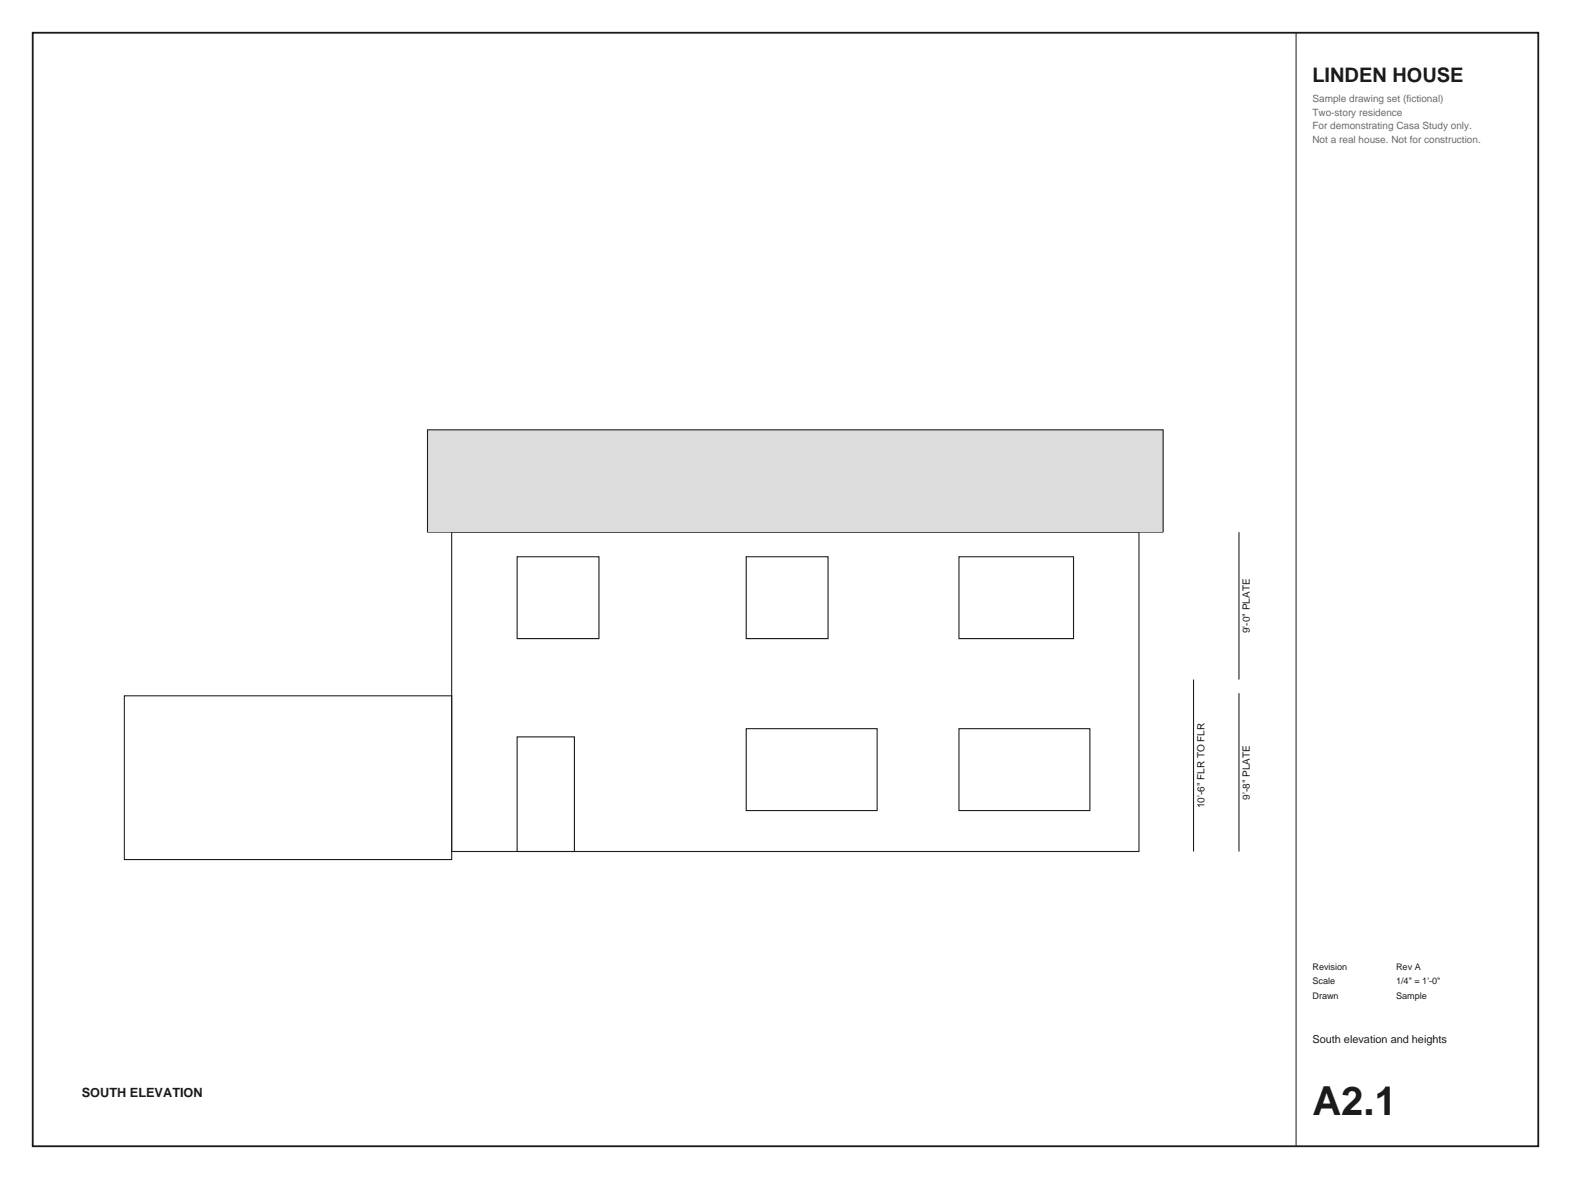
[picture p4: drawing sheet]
<svg xmlns="http://www.w3.org/2000/svg" width="610mm" height="457mm" viewBox="0 0 610 457" stroke-linecap="round" stroke-linejoin="round" font-family="sans-serif">
<defs><g id="words">
<text font-size="15.5" fill="#1b1b1b" x="509.3" y="432.5">A2.1</text>
<text font-size="7.8" fill="#1b1b1b" x="509.3" y="31.7">LINDEN HOUSE</text>
<text font-size="4.9" fill="#1b1b1b" x="31.7" y="425.4">SOUTH ELEVATION</text>
<text font-size="4.2" fill="#1b1b1b" x="509.3" y="404.3">South elevation and heights</text>
<g font-size="3.9" fill="#6b6b6b">
<text x="509.3" y="39.5">Sample drawing set (fictional)</text>
<text x="509.3" y="44.8">Two-story residence</text>
<text x="509.3" y="50.1">For demonstrating Casa Study only.</text>
<text x="509.3" y="55.4">Not a real house. Not for construction.</text>
</g>
<g font-size="3.9" fill="#1b1b1b">
<text x="485" y="245.5" transform="rotate(-90 485 245.5)">9'-0&quot; PLATE</text>
<text x="485" y="310.1" transform="rotate(-90 485 310.1)">9'-8&quot; PLATE</text>
<text x="467.4" y="313.4" transform="rotate(-90 467.4 313.4)">10'-6&quot; FLR TO FLR</text>
</g>
<g font-size="3.5" fill="#1b1b1b">
<text x="509.3" y="376.1">Revision</text>
<text x="541.7" y="376.1">Rev A</text>
<text x="509.3" y="381.7">Scale</text>
<text x="541.7" y="381.7">1/4&quot; = 1'-0&quot;</text>
<text x="509.3" y="387.3">Drawn</text>
<text x="541.7" y="387.3">Sample</text>
</g>
</g></defs>
<path d="M12.7 12.7h584.2v431.8h-584.2z" fill="none" stroke="#1b1b1b" stroke-width=".71" stroke-linecap="butt"/>
<path d="M502.9 12.7v431.8" fill="none" stroke="#1b1b1b" stroke-width=".39"/>
<path d="M165.9 206.4h285.4M175.3 206.4h266.7v123.8h-266.7z" fill="none" stroke="#1b1b1b" stroke-width=".42"/>
<path d="M165.9 166.7h285.4v39.7h-285.4z" fill="#dcdcdc" stroke="#1b1b1b" stroke-width=".42"/>
<path d="M200.7 215.9h31.7v31.7h-31.7zM289.6 215.9h31.7v31.7h-31.7zM372.1 215.9h44.5v31.7h-44.5zM480.8 206.4v57.1M48.3 269.8h127v63.5h-127zM463.1 263.5v66.7M480.8 268.8v61.4M200.7 285.7h22.2v44.5h-22.2zM289.6 282.6h50.8v31.7h-50.8zM372.1 282.6h50.8v31.7h-50.8z" fill="none" stroke="#1b1b1b" stroke-width=".42"/>
<use href="#words"/>
</svg>
